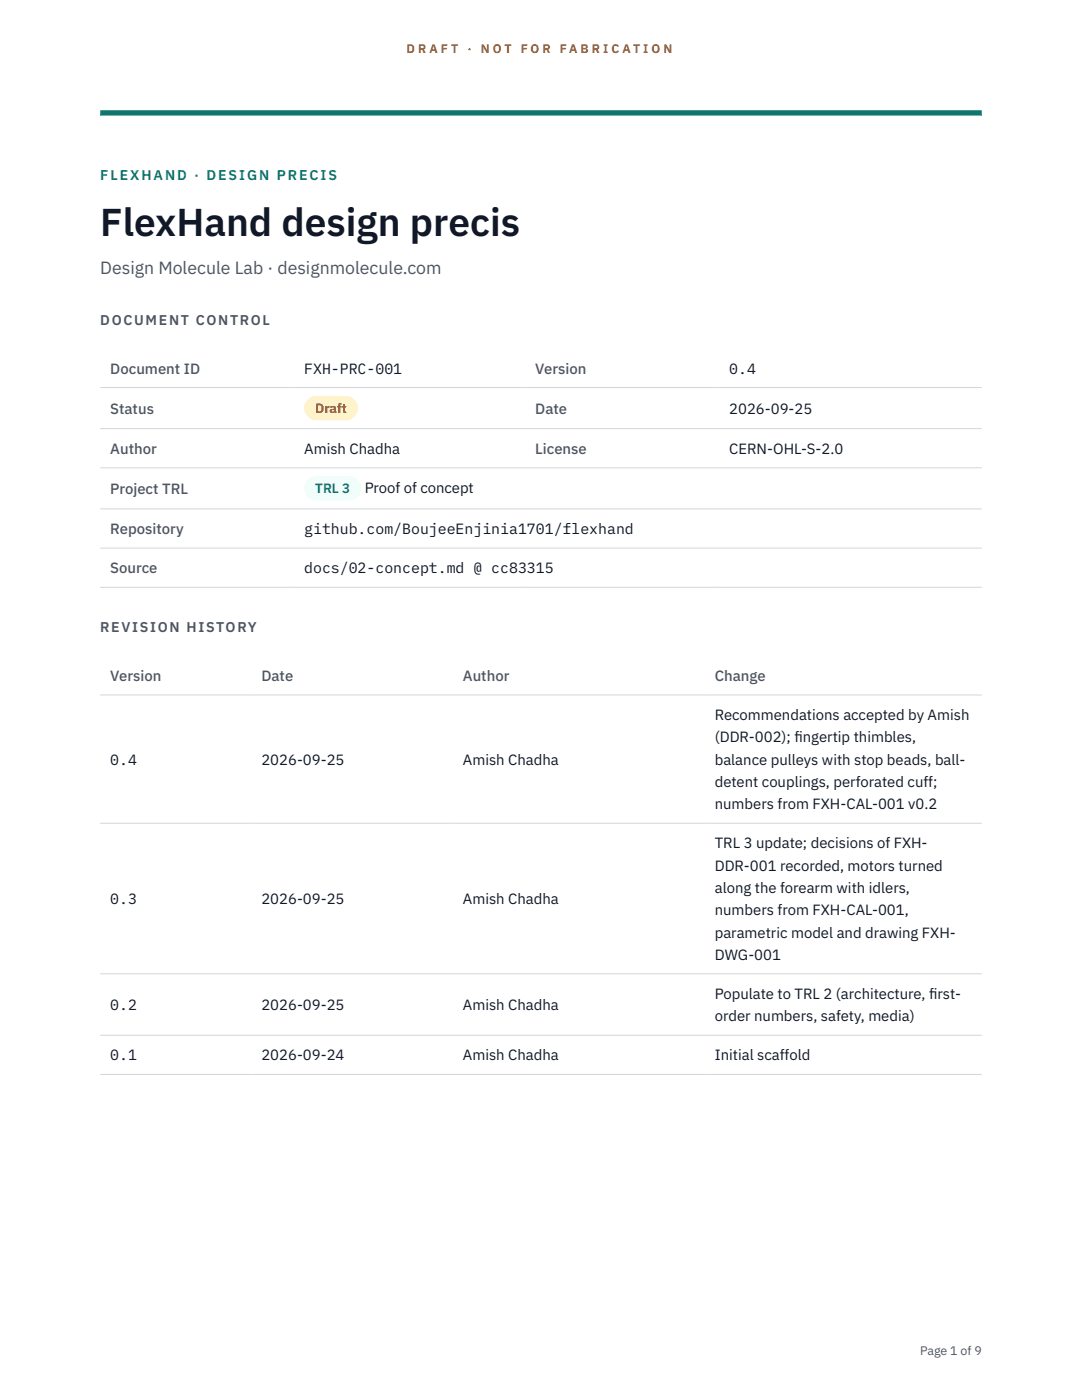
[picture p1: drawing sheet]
<svg xmlns="http://www.w3.org/2000/svg" width="216mm" height="279mm" viewBox="0 0 216 279" stroke-linecap="round" stroke-linejoin="round" font-family="sans-serif">
<defs><g id="words">
<text font-size="7.8" fill="#111827" x="20" y="47.1">FlexHand design precis</text>
<text font-size="3.5" fill="#4b5563" x="20" y="54.6">Design Molecule Lab · designmolecule.com</text>
<g font-size="3" fill="#4b5563">
<text x="22" y="74.5">Document ID</text>
<text x="106.8" y="74.5">Version</text>
<text x="22" y="82.6">Status</text>
<text x="106.8" y="82.6">Date</text>
<text x="22" y="90.6">Author</text>
<text x="106.8" y="90.6">License</text>
<text x="22" y="98.6">Project TRL</text>
<text x="22" y="106.6">Repository</text>
<text x="22" y="114.4">Source</text>
<text x="22" y="135.9">Version</text>
<text x="52.2" y="135.9">Date</text>
<text x="92.4" y="135.9">Author</text>
<text x="142.6" y="135.9">Change</text>
</g>
<g font-size="3" fill="#111827">
<text x="60.7" y="74.5">FXH-PRC-001</text>
<text x="145.5" y="74.5">0.4</text>
<text x="145.5" y="82.6">2026-09-25</text>
<text x="60.7" y="90.6">Amish Chadha</text>
<text x="145.5" y="90.6">CERN-OHL-S-2.0</text>
<text x="72.8" y="98.5">Proof of concept</text>
<text x="60.7" y="106.6">github.com/BoujeeEnjinia1701/flexhand</text>
<text x="60.7" y="114.4">docs/02-concept.md @ cc83315</text>
<text x="142.6" y="143.7">Recommendations accepted by Amish</text>
<text x="142.6" y="148.2">(DDR-002); f</text>
<text x="158.5" y="148.2">ingertip thimbles,</text>
<text x="22" y="152.6">0.4</text>
<text x="52.2" y="152.6">2026-09-25</text>
<text x="92.4" y="152.6">Amish Chadha</text>
<text x="142.6" y="152.6">balance pulleys with stop beads, ball-</text>
<text x="142.6" y="157.1">detent couplings, perforated cuff;</text>
<text x="142.6" y="161.5">numbers from FXH-CAL-001 v0.2</text>
<text x="142.6" y="169.3">TRL 3 update; decisions of FXH-</text>
<text x="142.6" y="173.8">DDR-001 recorded, motors turned</text>
<text x="142.6" y="178.2">along the forearm with idlers,</text>
<text x="22" y="180.4">0.3</text>
<text x="52.2" y="180.4">2026-09-25</text>
<text x="92.4" y="180.4">Amish Chadha</text>
<text x="142.6" y="182.7">numbers from FXH-CAL-001,</text>
<text x="142.6" y="187.1">parametric model and drawing FXH-</text>
<text x="142.6" y="191.5">DWG-001</text>
<text x="22" y="201.6">0.2</text>
<text x="52.2" y="201.6">2026-09-25</text>
<text x="92.4" y="201.6">Amish Chadha</text>
<text x="142.6" y="199.4">Populate to TRL 2 (architecture, f</text>
<text x="142.6" y="203.8">order numbers, safety, media)</text>
<text x="185.4" y="199.4">irst-</text>
<text x="22" y="211.6">0.1</text>
<text x="52.2" y="211.6">2026-09-24</text>
<text x="92.4" y="211.6">Amish Chadha</text>
<text x="142.6" y="211.6">Initial scaffold</text>
</g>
<text font-size="2.8" fill="#0f766e" x="20" y="36">FLEXHAND · DESIGN PRECIS</text>
<g font-size="2.8" fill="#4b5563">
<text x="20" y="64.8">DOCUMENT CONTROL</text>
<text x="20" y="126.2">REVISION HISTORY</text>
</g>
<text font-size="2.7" fill="#92400e" x="62.9" y="82.5">Draft</text>
<text font-size="2.7" fill="#0f766e" x="62.9" y="98.5">TRL 3</text>
<g font-size="2.5" fill="#b45309">
<text x="81.1" y="10.5">D R A F T</text>
<text x="93.3" y="10.5">·</text>
<text x="95.9" y="10.5">N O T</text>
<text x="103.9" y="10.5">F O R</text>
<text x="111.7" y="10.5">F A B R I C A T I O N</text>
</g>
<text font-size="2.5" fill="#4b5563" x="183.6" y="270.3">Page 1 of 9</text>
</g></defs>
<path d="M20 23.1h175.9zM20 22h175.9v1.1h-175.9z" fill-rule="evenodd" fill="#0f766e"/>
<path d="M20 77.3h175.9M20 85.5h175.9M20 93.4h175.9M20 101.6h175.9M20 109.4h175.9M20 117.2h175.9M20 138.7h175.9M20 164.3h175.9M20 194.3h175.9M20 206.6h175.9M20 214.4h175.9" fill="none" stroke="#d1d5db" stroke-width=".2"/>
<path d="M60.7 79h10.7v4.9h-10.7z" fill="#fef3c7"/>
<path d="M60.7 95.1h11.4v4.8h-11.4z" fill="#f0fdfa"/>
<use href="#words"/>
</svg>
